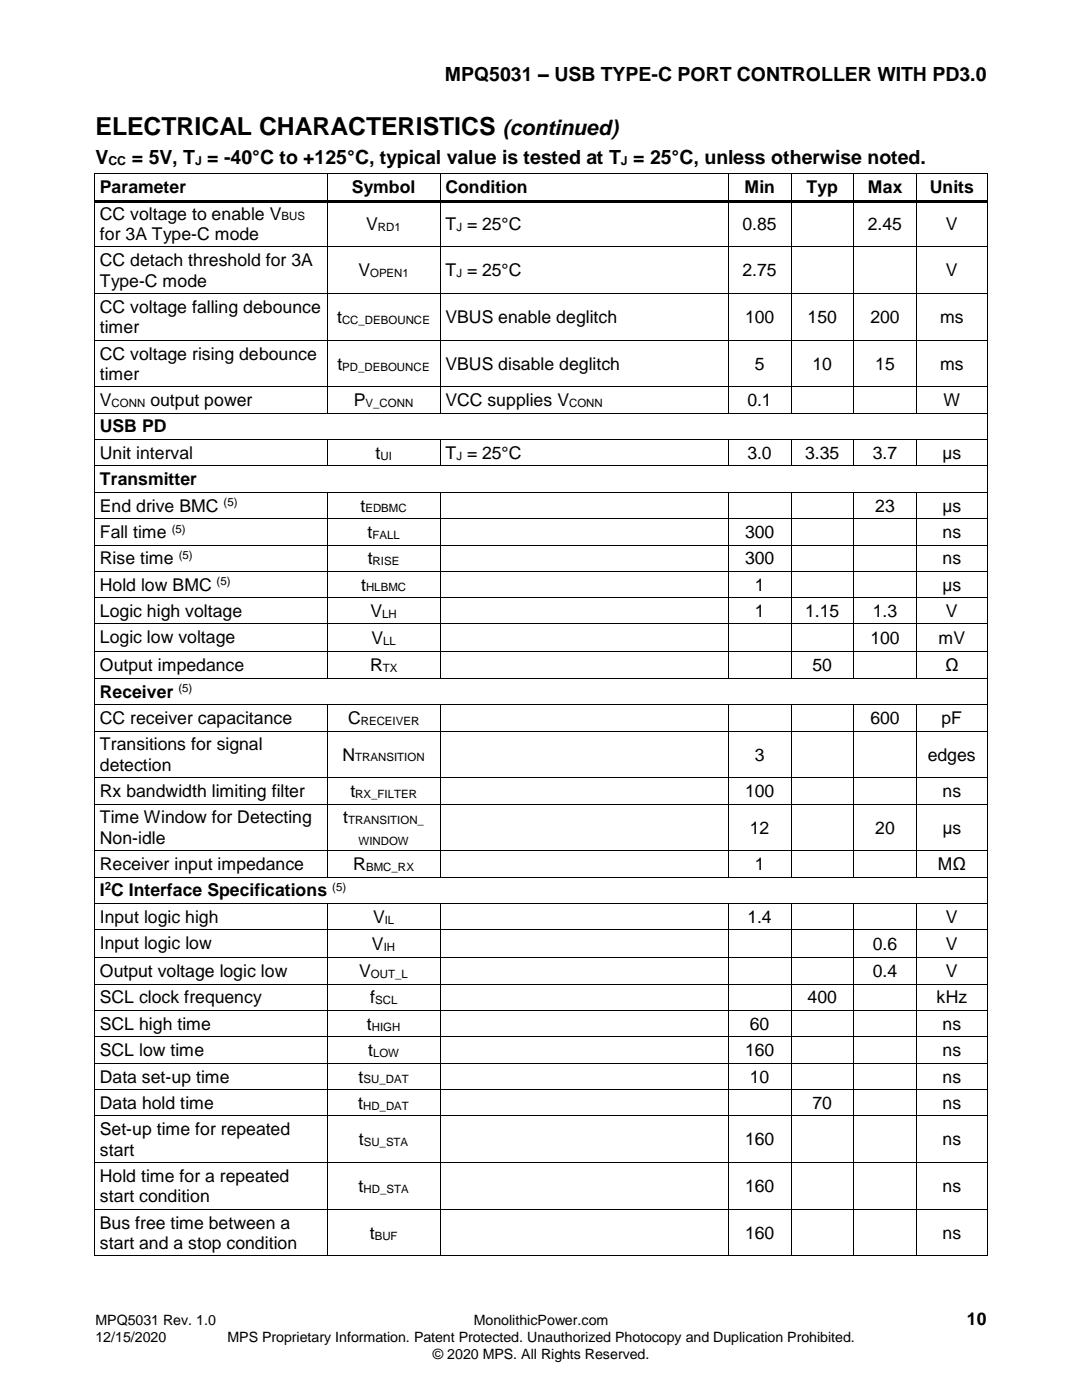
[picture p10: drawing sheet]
<svg xmlns="http://www.w3.org/2000/svg" width="216mm" height="279mm" viewBox="0 0 216 279" stroke-linecap="round" stroke-linejoin="round" font-family="sans-serif">
<defs><g id="words">
<text font-size="5" x="19" y="26.9">ELECTRICAL CHARACTERISTICS</text>
<text font-size="4.2" x="100.3" y="26.9">(continued)</text>
<g font-size="3.9">
<text x="88.7" y="16.3">MPQ5031 – USB TYPE-C PORT CONTROLLER WITH PD3.0</text>
<text x="19" y="32.6">V</text>
<text x="26.3" y="32.6">= 5V, T = -40°C to +125°C, typical value is tested at T = 25°C, unless otherwise noted.</text>
</g>
<g font-size="3.5">
<text x="19.9" y="38.5">Parameter</text>
<text x="70.2" y="38.5">Symbol</text>
<text x="88.9" y="38.5">Condition</text>
<text x="148.6" y="38.5">Min</text>
<text x="160.9" y="38.5">Typ</text>
<text x="173.2" y="38.5">Max</text>
<text x="185.5" y="38.5">Units</text>
<text x="19.9" y="43.8">CC voltage to enable V</text>
<text x="19.9" y="47.9">for 3A Type-C mode</text>
<text x="73.1" y="45.9">V</text>
<text x="88.9" y="45.9">T = 25°C</text>
<text x="148.1" y="45.9">0.85</text>
<text x="173.2" y="45.9">2.45</text>
<text x="188.8" y="45.9">V</text>
<text x="19.9" y="53.1">CC detach threshold for 3A</text>
<text x="19.9" y="57.2">Type-C mode</text>
<text x="71.5" y="55.2">V</text>
<text x="88.9" y="55.2">T = 25°C</text>
<text x="148.1" y="55.2">2.75</text>
<text x="188.8" y="55.2">V</text>
<text x="19.9" y="62.4">CC voltage falling debounce</text>
<text x="67.3" y="64.5">t</text>
<text x="88.9" y="64.5">VBUS enable deglitch</text>
<text x="148.7" y="64.5">100</text>
<text x="161.1" y="64.5">150</text>
<text x="173.7" y="64.5">200</text>
<text x="187.6" y="64.5">ms</text>
<text x="19.9" y="66.5">timer</text>
<text x="19.9" y="71.8">CC voltage rising debounce</text>
<text x="19.9" y="75.8">timer</text>
<text x="67.3" y="73.8">t</text>
<text x="88.9" y="73.8">VBUS disable deglitch</text>
<text x="150.6" y="73.8">5</text>
<text x="162.1" y="73.8">10</text>
<text x="174.7" y="73.8">15</text>
<text x="187.6" y="73.8">ms</text>
<text x="19.9" y="81.1">V</text>
<text x="30" y="81.1">output power</text>
<text x="70.6" y="81.1">P</text>
<text x="88.9" y="81.1">VCC supplies V</text>
<text x="149.1" y="81.1">0.1</text>
<text x="188.2" y="81.1">W</text>
<text x="19.9" y="86.3">USB PD</text>
<text x="19.9" y="91.6">Unit interval</text>
<text x="74.9" y="91.6">t</text>
<text x="88.9" y="91.6">T = 25°C</text>
<text x="149.1" y="91.6">3.0</text>
<text x="160.6" y="91.6">3.35</text>
<text x="174.2" y="91.6">3.7</text>
<text x="188" y="91.6">µs</text>
<text x="19.9" y="96.8">Transmitter</text>
<text x="19.9" y="102.1">End drive BMC</text>
<text x="19.9" y="107.4">Fall time</text>
<text x="71.9" y="102.1">t</text>
<text x="73.3" y="107.4">t</text>
<text x="148.7" y="107.4">300</text>
<text x="174.7" y="102.1">23</text>
<text x="188" y="102.1">µs</text>
<text x="188.1" y="107.4">ns</text>
<text x="19.9" y="112.6">Rise time</text>
<text x="73.4" y="112.6">t</text>
<text x="148.7" y="112.6">300</text>
<text x="188.1" y="112.6">ns</text>
<text x="19.9" y="117.9">Hold low BMC</text>
<text x="72.1" y="117.9">t</text>
<text x="150.6" y="117.9">1</text>
<text x="188" y="117.9">µs</text>
<text x="19.9" y="123.1">Logic high voltage</text>
<text x="73.9" y="123.1">V</text>
<text x="150.6" y="123.1">1</text>
<text x="160.6" y="123.1">1.15</text>
<text x="174.2" y="123.1">1.3</text>
<text x="188.8" y="123.1">V</text>
<text x="19.9" y="128.4">Logic low voltage</text>
<text x="74.1" y="128.5">V</text>
<text x="173.7" y="128.5">100</text>
<text x="187.3" y="128.5">mV</text>
<text x="19.9" y="134">Output impedance</text>
<text x="73.8" y="134">R</text>
<text x="162.1" y="134">50</text>
<text x="188.6" y="134">Ω</text>
<text x="19.9" y="139.2">Receiver</text>
<text x="19.9" y="144.5">CC receiver capacitance</text>
<text x="19.9" y="149.8">Transitions for signal</text>
<text x="69.4" y="144.5">C</text>
<text x="173.7" y="144.5">600</text>
<text x="187.9" y="144.5">pF</text>
<text x="19.9" y="153.8">detection</text>
<text x="68.3" y="151.8">N</text>
<text x="150.6" y="151.8">3</text>
<text x="185.1" y="151.8">edges</text>
<text x="19.9" y="159.1">Rx bandwidth limiting filter</text>
<text x="69.9" y="159.1">t</text>
<text x="148.7" y="159.1">100</text>
<text x="188.1" y="159.1">ns</text>
<text x="19.9" y="164.3">Time Window for Detecting</text>
<text x="68.5" y="164.3">t</text>
<text x="149.6" y="166.4">12</text>
<text x="174.7" y="166.4">20</text>
<text x="188" y="166.4">μs</text>
<text x="19.9" y="168.4">Non-idle</text>
<text x="19.9" y="173.6">Receiver input impedance</text>
<text x="70.5" y="173.6">R</text>
<text x="150.6" y="173.6">1</text>
<text x="187.1" y="173.6">MΩ</text>
<text x="19.9" y="178.8">I C Interface Specifications</text>
<text x="19.9" y="184.2">Input logic high</text>
<text x="74.4" y="184.2">V</text>
<text x="149.1" y="184.2">1.4</text>
<text x="188.8" y="184.2">V</text>
<text x="19.9" y="189.5">Input logic low</text>
<text x="74.2" y="189.6">V</text>
<text x="174.2" y="189.6">0.6</text>
<text x="188.8" y="189.6">V</text>
<text x="19.9" y="195">Output voltage logic low</text>
<text x="71.7" y="195">V</text>
<text x="174.2" y="195">0.4</text>
<text x="188.8" y="195">V</text>
<text x="19.9" y="200.3">SCL clock frequency</text>
<text x="73.8" y="200.3">f</text>
<text x="161.1" y="200.3">400</text>
<text x="186.9" y="200.3">kHz</text>
<text x="19.9" y="205.6">SCL high time</text>
<text x="73.2" y="205.6">t</text>
<text x="149.6" y="205.6">60</text>
<text x="188.1" y="205.6">ns</text>
<text x="19.9" y="210.8">SCL low time</text>
<text x="73.5" y="210.8">t</text>
<text x="148.7" y="210.8">160</text>
<text x="188.1" y="210.8">ns</text>
<text x="19.9" y="216.1">Data set-up time</text>
<text x="19.9" y="221.3">Data hold time</text>
<text x="71.5" y="221.3">t</text>
<text x="71.6" y="216.1">t</text>
<text x="149.6" y="216.1">10</text>
<text x="162.1" y="221.3">70</text>
<text x="188.1" y="216.1">ns</text>
<text x="188.1" y="221.3">ns</text>
<text x="19.9" y="226.6">Set-up time for repeated</text>
<text x="19.9" y="230.6">start</text>
<text x="71.6" y="228.6">t</text>
<text x="148.7" y="228.6">160</text>
<text x="188.1" y="228.6">ns</text>
<text x="19.9" y="235.9">Hold time for a repeated</text>
<text x="19.9" y="239.9">start condition</text>
<text x="71.6" y="237.9">t</text>
<text x="148.7" y="237.9">160</text>
<text x="188.1" y="237.9">ns</text>
<text x="19.9" y="245.2">Bus free time between a</text>
<text x="19.9" y="249.3">start and a stop condition</text>
<text x="73.8" y="247.2">t</text>
<text x="148.7" y="247.2">160</text>
<text x="188.1" y="247.2">ns</text>
<text x="192.9" y="264.5">10</text>
</g>
<g font-size="2.8">
<text x="19" y="264.5">MPQ5031 Rev. 1.0</text>
<text x="19" y="267.9">12/15/2020</text>
<text x="45.4" y="267.9">MPS Proprietary Information. Patent Protected. Unauthorized Photocopy and Duplication Prohibited.</text>
<text x="94.5" y="264.5">MonolithicPower.com</text>
<text x="86.4" y="271.1">© 2020 MPS. All Rights Reserved.</text>
</g>
<g font-size="2.5">
<text x="21.6" y="33">CC</text>
<text x="38.9" y="33">J</text>
<text x="123.9" y="33">J</text>
</g>
<g font-size="2.3">
<text x="56.2" y="44">BUS</text>
<text x="75.4" y="46">RD1</text>
<text x="91.1" y="46">J</text>
<text x="73.8" y="55.3">OPEN1</text>
<text x="91.1" y="55.3">J</text>
<text x="68.2" y="64.7">CC_DEBOUNCE</text>
<text x="68.3" y="74">PD_DEBOUNCE</text>
<text x="22.3" y="81.2">CONN</text>
<text x="73" y="81.2">V_CONN</text>
<text x="113.6" y="81.2">CONN</text>
<text x="75.9" y="91.8">UI</text>
<text x="91.1" y="91.8">J</text>
<text x="44.6" y="101">(5)</text>
<text x="34.3" y="106.3">(5)</text>
<text x="72.9" y="102.3">EDBMC</text>
<text x="74.3" y="107.5">FALL</text>
<text x="35.7" y="111.6">(5)</text>
<text x="74.4" y="112.8">RISE</text>
<text x="43.2" y="116.8">(5)</text>
<text x="73" y="118">HLBMC</text>
<text x="76.3" y="123.3">LH</text>
<text x="76.4" y="128.7">LL</text>
<text x="76.4" y="134.2">TX</text>
<text x="35.6" y="138.2">(5)</text>
<text x="72" y="144.7">RECEIVER</text>
<text x="70.9" y="152">TRANSITION</text>
<text x="70.9" y="159.2">RX_FILTER</text>
<text x="69.5" y="164.5">TRANSITION_</text>
<text x="71.5" y="168.6">WINDOW</text>
<text x="73" y="173.8">BMC_RX</text>
<text x="20.9" y="177.6">2</text>
<text x="66.3" y="177.8">(5)</text>
<text x="76.8" y="184.3">IL</text>
<text x="76.6" y="189.8">IH</text>
<text x="74" y="195.2">OUT_L</text>
<text x="74.9" y="200.4">SCL</text>
<text x="74.2" y="205.7">HIGH</text>
<text x="74.4" y="211">LOW</text>
<text x="72.4" y="221.5">HD_DAT</text>
<text x="72.5" y="216.2">SU_DAT</text>
<text x="72.6" y="228.8">SU_STA</text>
<text x="72.5" y="238.1">HD_STA</text>
<text x="74.8" y="247.4">BUF</text>
</g>
</g></defs>
<g fill="#000">
<path d="M18.8 34.6h.2v.7h-.2z" fill-rule="evenodd"/>
<path d="M18.8 34.6h.2v.2h-.2z" fill-rule="evenodd"/>
<path d="M65.2 34.8h.2v.5h-.2z" fill-rule="evenodd"/>
<path d="M65.2 34.6h.2v.2h-.2z" fill-rule="evenodd"/>
<path d="M87.8 34.8h.1v.5h-.1z" fill-rule="evenodd"/>
<path d="M87.8 34.6h.1v.2h-.1z" fill-rule="evenodd"/>
<path d="M145.3 34.8h.1v.5h-.1z" fill-rule="evenodd"/>
<path d="M145.3 34.6h.1v.2h-.1z" fill-rule="evenodd"/>
<path d="M157.8 34.8h.1v.5h-.1z" fill-rule="evenodd"/>
<path d="M157.8 34.6h.1v.2h-.1z" fill-rule="evenodd"/>
<path d="M170.3 34.8h.2v.5h-.2z" fill-rule="evenodd"/>
<path d="M170.3 34.6h.2v.2h-.2z" fill-rule="evenodd"/>
<path d="M182.8 34.8h.2v.5h-.2z" fill-rule="evenodd"/>
<path d="M182.8 34.6h.2v.2h-.2z" fill-rule="evenodd"/>
<path d="M196.9 34.6h.2v.7h-.2z" fill-rule="evenodd"/>
<path d="M196.9 34.6h.2v.2h-.2z" fill-rule="evenodd"/>
<path d="M18.8 39.9h.2v.7h-.2z" fill-rule="evenodd"/>
<path d="M18.8 49.2h.2v.7h-.2z" fill-rule="evenodd"/>
<path d="M18.8 58.5h.2v.7h-.2z" fill-rule="evenodd"/>
<path d="M19 39.9h46.2v.5h-46.2z" fill-rule="evenodd"/>
<path d="M65.2 40.4h.2v.2h-.2z" fill-rule="evenodd"/>
<path d="M65.2 39.9h.6v.5h-.6z" fill-rule="evenodd"/>
<path d="M65.2 49.2h.2v.7h-.2z" fill-rule="evenodd"/>
<path d="M65.2 58.5h.2v.7h-.2z" fill-rule="evenodd"/>
<path d="M65.8 39.9h22v.5h-22z" fill-rule="evenodd"/>
<path d="M87.8 40.4h.1v.2h-.1z" fill-rule="evenodd"/>
<path d="M87.8 39.9h.5v.5h-.5z" fill-rule="evenodd"/>
<path d="M87.8 49.2h.1v.7h-.1z" fill-rule="evenodd"/>
<path d="M87.8 58.5h.1v.7h-.1z" fill-rule="evenodd"/>
<path d="M88.3 39.9h57v.5h-57z" fill-rule="evenodd"/>
<path d="M145.3 40.4h.1v.2h-.1z" fill-rule="evenodd"/>
<path d="M145.3 39.9h.5v.5h-.5z" fill-rule="evenodd"/>
<path d="M145.3 49.2h.1v.7h-.1z" fill-rule="evenodd"/>
<path d="M145.3 58.5h.1v.7h-.1z" fill-rule="evenodd"/>
<path d="M145.8 39.9h12v.5h-12z" fill-rule="evenodd"/>
<path d="M157.8 40.4h.1v.2h-.1z" fill-rule="evenodd"/>
<path d="M157.8 39.9h.5v.5h-.5z" fill-rule="evenodd"/>
<path d="M157.8 49.2h.1v.7h-.1z" fill-rule="evenodd"/>
<path d="M157.8 58.5h.1v.7h-.1z" fill-rule="evenodd"/>
<path d="M158.3 39.9h12v.5h-12z" fill-rule="evenodd"/>
<path d="M170.3 40.4h.2v.2h-.2z" fill-rule="evenodd"/>
<path d="M170.3 39.9h.5v.5h-.5z" fill-rule="evenodd"/>
<path d="M170.3 49.2h.2v.7h-.2z" fill-rule="evenodd"/>
<path d="M170.3 58.5h.2v.7h-.2z" fill-rule="evenodd"/>
<path d="M170.8 39.9h12v.5h-12z" fill-rule="evenodd"/>
<path d="M182.8 40.4h.2v.2h-.2z" fill-rule="evenodd"/>
<path d="M182.8 39.9h.5v.5h-.5z" fill-rule="evenodd"/>
<path d="M182.8 49.2h.2v.7h-.2z" fill-rule="evenodd"/>
<path d="M182.8 58.5h.2v.7h-.2z" fill-rule="evenodd"/>
<path d="M183.3 39.9h13.6v.5h-13.6z" fill-rule="evenodd"/>
<path d="M196.9 39.9h.2v.7h-.2z" fill-rule="evenodd"/>
<path d="M196.9 49.2h.2v.7h-.2z" fill-rule="evenodd"/>
<path d="M196.9 58.5h.2v.7h-.2z" fill-rule="evenodd"/>
<path d="M18.8 67.8h.2v.7h-.2z" fill-rule="evenodd"/>
<path d="M18.8 77.1h.2v.7h-.2z" fill-rule="evenodd"/>
<path d="M65.2 67.8h.2v.7h-.2z" fill-rule="evenodd"/>
<path d="M65.2 77.1h.2v.7h-.2z" fill-rule="evenodd"/>
<path d="M87.8 67.8h.1v.7h-.1z" fill-rule="evenodd"/>
<path d="M87.8 77.1h.1v.7h-.1z" fill-rule="evenodd"/>
<path d="M145.3 67.8h.1v.7h-.1z" fill-rule="evenodd"/>
<path d="M145.3 77.1h.1v.7h-.1z" fill-rule="evenodd"/>
<path d="M157.8 67.8h.1v.7h-.1z" fill-rule="evenodd"/>
<path d="M157.8 77.1h.1v.7h-.1z" fill-rule="evenodd"/>
<path d="M170.3 67.8h.2v.7h-.2z" fill-rule="evenodd"/>
<path d="M170.3 77.1h.2v.7h-.2z" fill-rule="evenodd"/>
<path d="M182.8 67.8h.2v.7h-.2z" fill-rule="evenodd"/>
<path d="M182.8 77.1h.2v.7h-.2z" fill-rule="evenodd"/>
<path d="M196.9 67.8h.2v.7h-.2z" fill-rule="evenodd"/>
<path d="M196.9 77.1h.2v.7h-.2z" fill-rule="evenodd"/>
<path d="M18.8 82.4h.2v.7h-.2z" fill-rule="evenodd"/>
<path d="M18.8 87.6h.2v.7h-.2z" fill-rule="evenodd"/>
<path d="M18.8 92.9h.2v.7h-.2z" fill-rule="evenodd"/>
<path d="M18.8 98.1h.2v.7h-.2z" fill-rule="evenodd"/>
<path d="M65.2 82.4h.2v.2h-.2z" fill-rule="evenodd"/>
<path d="M65.2 87.8h.2v.5h-.2z" fill-rule="evenodd"/>
<path d="M65.2 87.6h.2v.2h-.2z" fill-rule="evenodd"/>
<path d="M65.2 92.9h.2v.2h-.2z" fill-rule="evenodd"/>
<path d="M65.2 98.3h.2v.5h-.2z" fill-rule="evenodd"/>
<path d="M65.2 98.1h.2v.2h-.2z" fill-rule="evenodd"/>
<path d="M87.8 82.4h.1v.2h-.1z" fill-rule="evenodd"/>
<path d="M87.8 87.8h.1v.5h-.1z" fill-rule="evenodd"/>
<path d="M87.8 87.6h.1v.2h-.1z" fill-rule="evenodd"/>
<path d="M87.8 92.9h.1v.2h-.1z" fill-rule="evenodd"/>
<path d="M87.8 98.3h.1v.5h-.1z" fill-rule="evenodd"/>
<path d="M87.8 98.1h.1v.2h-.1z" fill-rule="evenodd"/>
<path d="M145.3 82.4h.1v.2h-.1z" fill-rule="evenodd"/>
<path d="M145.3 87.8h.1v.5h-.1z" fill-rule="evenodd"/>
<path d="M145.3 87.6h.1v.2h-.1z" fill-rule="evenodd"/>
<path d="M145.3 92.9h.1v.2h-.1z" fill-rule="evenodd"/>
<path d="M145.3 98.3h.1v.5h-.1z" fill-rule="evenodd"/>
<path d="M145.3 98.1h.1v.2h-.1z" fill-rule="evenodd"/>
<path d="M157.8 82.4h.1v.2h-.1z" fill-rule="evenodd"/>
<path d="M157.8 87.8h.1v.5h-.1z" fill-rule="evenodd"/>
<path d="M157.8 87.6h.1v.2h-.1z" fill-rule="evenodd"/>
<path d="M157.8 92.9h.1v.2h-.1z" fill-rule="evenodd"/>
<path d="M157.8 98.3h.1v.5h-.1z" fill-rule="evenodd"/>
<path d="M157.8 98.1h.1v.2h-.1z" fill-rule="evenodd"/>
<path d="M170.3 82.4h.2v.2h-.2z" fill-rule="evenodd"/>
<path d="M170.3 87.8h.2v.5h-.2z" fill-rule="evenodd"/>
<path d="M170.3 87.6h.2v.2h-.2z" fill-rule="evenodd"/>
<path d="M170.3 92.9h.2v.2h-.2z" fill-rule="evenodd"/>
<path d="M170.3 98.3h.2v.5h-.2z" fill-rule="evenodd"/>
<path d="M170.3 98.1h.2v.2h-.2z" fill-rule="evenodd"/>
<path d="M182.8 82.4h.2v.2h-.2z" fill-rule="evenodd"/>
<path d="M182.8 87.8h.2v.5h-.2z" fill-rule="evenodd"/>
<path d="M182.8 87.6h.2v.2h-.2z" fill-rule="evenodd"/>
<path d="M182.8 92.9h.2v.2h-.2z" fill-rule="evenodd"/>
<path d="M182.8 98.3h.2v.5h-.2z" fill-rule="evenodd"/>
<path d="M182.8 98.1h.2v.2h-.2z" fill-rule="evenodd"/>
<path d="M196.9 82.4h.2v.7h-.2z" fill-rule="evenodd"/>
<path d="M196.9 87.6h.2v.7h-.2z" fill-rule="evenodd"/>
<path d="M196.9 92.9h.2v.7h-.2z" fill-rule="evenodd"/>
<path d="M196.9 98.1h.2v.7h-.2z" fill-rule="evenodd"/>
<path d="M18.8 103.4h.2v.7h-.2z" fill-rule="evenodd"/>
<path d="M18.8 108.7h.2v.7h-.2z" fill-rule="evenodd"/>
<path d="M18.8 113.9h.2v.7h-.2z" fill-rule="evenodd"/>
<path d="M18.8 119.2h.2v.7h-.2z" fill-rule="evenodd"/>
<path d="M65.2 103.4h.2v.7h-.2z" fill-rule="evenodd"/>
<path d="M65.2 108.7h.2v.7h-.2z" fill-rule="evenodd"/>
<path d="M65.2 113.9h.2v.7h-.2z" fill-rule="evenodd"/>
<path d="M65.2 119.2h.2v.7h-.2z" fill-rule="evenodd"/>
<path d="M87.8 103.4h.1v.7h-.1z" fill-rule="evenodd"/>
<path d="M87.8 108.7h.1v.7h-.1z" fill-rule="evenodd"/>
<path d="M87.8 113.9h.1v.7h-.1z" fill-rule="evenodd"/>
<path d="M87.8 119.2h.1v.7h-.1z" fill-rule="evenodd"/>
<path d="M145.3 103.4h.1v.7h-.1z" fill-rule="evenodd"/>
<path d="M145.3 108.7h.1v.7h-.1z" fill-rule="evenodd"/>
<path d="M145.3 113.9h.1v.7h-.1z" fill-rule="evenodd"/>
<path d="M145.3 119.2h.1v.7h-.1z" fill-rule="evenodd"/>
<path d="M157.8 103.4h.1v.7h-.1z" fill-rule="evenodd"/>
<path d="M157.8 108.7h.1v.7h-.1z" fill-rule="evenodd"/>
<path d="M157.8 113.9h.1v.7h-.1z" fill-rule="evenodd"/>
<path d="M157.8 119.2h.1v.7h-.1z" fill-rule="evenodd"/>
<path d="M170.3 103.4h.2v.7h-.2z" fill-rule="evenodd"/>
<path d="M170.3 108.7h.2v.7h-.2z" fill-rule="evenodd"/>
<path d="M170.3 113.9h.2v.7h-.2z" fill-rule="evenodd"/>
<path d="M170.3 119.2h.2v.7h-.2z" fill-rule="evenodd"/>
<path d="M182.8 103.4h.2v.7h-.2z" fill-rule="evenodd"/>
<path d="M182.8 108.7h.2v.7h-.2z" fill-rule="evenodd"/>
<path d="M182.8 113.9h.2v.7h-.2z" fill-rule="evenodd"/>
<path d="M182.8 119.2h.2v.7h-.2z" fill-rule="evenodd"/>
<path d="M196.9 103.4h.2v.7h-.2z" fill-rule="evenodd"/>
<path d="M196.9 108.7h.2v.7h-.2z" fill-rule="evenodd"/>
<path d="M196.9 113.9h.2v.7h-.2z" fill-rule="evenodd"/>
<path d="M196.9 119.2h.2v.7h-.2z" fill-rule="evenodd"/>
<path d="M18.8 124.4h.2v.7h-.2z" fill-rule="evenodd"/>
<path d="M18.8 130h.2v.7h-.2z" fill-rule="evenodd"/>
<path d="M18.8 135.3h.2v.7h-.2z" fill-rule="evenodd"/>
<path d="M65.2 124.4h.2v.7h-.2z" fill-rule="evenodd"/>
<path d="M65.2 130h.2v.7h-.2z" fill-rule="evenodd"/>
<path d="M65.2 135.3h.2v.2h-.2z" fill-rule="evenodd"/>
<path d="M87.8 124.4h.1v.7h-.1z" fill-rule="evenodd"/>
<path d="M87.8 130h.1v.7h-.1z" fill-rule="evenodd"/>
<path d="M87.8 135.3h.1v.2h-.1z" fill-rule="evenodd"/>
<path d="M145.3 124.4h.1v.7h-.1z" fill-rule="evenodd"/>
<path d="M145.3 130h.1v.7h-.1z" fill-rule="evenodd"/>
<path d="M145.3 135.3h.1v.2h-.1z" fill-rule="evenodd"/>
<path d="M157.8 124.4h.1v.7h-.1z" fill-rule="evenodd"/>
<path d="M157.8 130h.1v.7h-.1z" fill-rule="evenodd"/>
<path d="M157.8 135.3h.1v.2h-.1z" fill-rule="evenodd"/>
<path d="M170.3 124.4h.2v.7h-.2z" fill-rule="evenodd"/>
<path d="M170.3 130h.2v.7h-.2z" fill-rule="evenodd"/>
<path d="M170.3 135.3h.2v.2h-.2z" fill-rule="evenodd"/>
<path d="M182.8 124.4h.2v.7h-.2z" fill-rule="evenodd"/>
<path d="M182.8 130h.2v.7h-.2z" fill-rule="evenodd"/>
<path d="M182.8 135.3h.2v.2h-.2z" fill-rule="evenodd"/>
<path d="M196.9 124.4h.2v.7h-.2z" fill-rule="evenodd"/>
<path d="M196.9 130h.2v.7h-.2z" fill-rule="evenodd"/>
<path d="M196.9 135.3h.2v.7h-.2z" fill-rule="evenodd"/>
<path d="M18.8 140.6h.2v.6h-.2z" fill-rule="evenodd"/>
<path d="M18.8 145.8h.2v.7h-.2z" fill-rule="evenodd"/>
<path d="M18.8 155.1h.2v.7h-.2z" fill-rule="evenodd"/>
<path d="M65.2 140.7h.2v.5h-.2z" fill-rule="evenodd"/>
<path d="M65.2 140.6h.2v.1h-.2z" fill-rule="evenodd"/>
<path d="M65.2 145.8h.2v.7h-.2z" fill-rule="evenodd"/>
<path d="M65.2 155.1h.2v.7h-.2z" fill-rule="evenodd"/>
<path d="M87.8 140.7h.1v.5h-.1z" fill-rule="evenodd"/>
<path d="M87.8 140.6h.1v.1h-.1z" fill-rule="evenodd"/>
<path d="M87.8 145.8h.1v.7h-.1z" fill-rule="evenodd"/>
<path d="M87.8 155.1h.1v.7h-.1z" fill-rule="evenodd"/>
<path d="M145.3 140.7h.1v.5h-.1z" fill-rule="evenodd"/>
<path d="M145.3 140.6h.1v.1h-.1z" fill-rule="evenodd"/>
<path d="M145.3 145.8h.1v.7h-.1z" fill-rule="evenodd"/>
<path d="M145.3 155.1h.1v.7h-.1z" fill-rule="evenodd"/>
<path d="M157.8 140.7h.1v.5h-.1z" fill-rule="evenodd"/>
<path d="M157.8 140.6h.1v.1h-.1z" fill-rule="evenodd"/>
<path d="M157.8 145.8h.1v.7h-.1z" fill-rule="evenodd"/>
<path d="M157.8 155.1h.1v.7h-.1z" fill-rule="evenodd"/>
<path d="M170.3 140.7h.2v.5h-.2z" fill-rule="evenodd"/>
<path d="M170.3 140.6h.2v.1h-.2z" fill-rule="evenodd"/>
<path d="M170.3 145.8h.2v.7h-.2z" fill-rule="evenodd"/>
<path d="M170.3 155.1h.2v.7h-.2z" fill-rule="evenodd"/>
<path d="M182.8 140.7h.2v.5h-.2z" fill-rule="evenodd"/>
<path d="M182.8 140.6h.2v.1h-.2z" fill-rule="evenodd"/>
<path d="M182.8 145.8h.2v.7h-.2z" fill-rule="evenodd"/>
<path d="M182.8 155.1h.2v.7h-.2z" fill-rule="evenodd"/>
<path d="M196.9 140.6h.2v.6h-.2z" fill-rule="evenodd"/>
<path d="M196.9 145.8h.2v.7h-.2z" fill-rule="evenodd"/>
<path d="M196.9 155.1h.2v.7h-.2z" fill-rule="evenodd"/>
<path d="M18.8 160.4h.2v.7h-.2z" fill-rule="evenodd"/>
<path d="M18.8 169.7h.2v.7h-.2z" fill-rule="evenodd"/>
<path d="M18.8 174.9h.2v.7h-.2z" fill-rule="evenodd"/>
<path d="M65.2 160.4h.2v.7h-.2z" fill-rule="evenodd"/>
<path d="M65.2 169.7h.2v.7h-.2z" fill-rule="evenodd"/>
<path d="M65.2 174.9h.2v.2h-.2z" fill-rule="evenodd"/>
<path d="M87.8 160.4h.1v.7h-.1z" fill-rule="evenodd"/>
<path d="M87.8 169.7h.1v.7h-.1z" fill-rule="evenodd"/>
<path d="M87.8 174.9h.1v.2h-.1z" fill-rule="evenodd"/>
<path d="M145.3 160.4h.1v.7h-.1z" fill-rule="evenodd"/>
<path d="M145.3 169.7h.1v.7h-.1z" fill-rule="evenodd"/>
<path d="M145.3 174.9h.1v.2h-.1z" fill-rule="evenodd"/>
<path d="M157.8 160.4h.1v.7h-.1z" fill-rule="evenodd"/>
<path d="M157.8 169.7h.1v.7h-.1z" fill-rule="evenodd"/>
<path d="M157.8 174.9h.1v.2h-.1z" fill-rule="evenodd"/>
<path d="M170.3 160.4h.2v.7h-.2z" fill-rule="evenodd"/>
<path d="M170.3 169.7h.2v.7h-.2z" fill-rule="evenodd"/>
<path d="M170.3 174.9h.2v.2h-.2z" fill-rule="evenodd"/>
<path d="M182.8 160.4h.2v.7h-.2z" fill-rule="evenodd"/>
<path d="M182.8 169.7h.2v.7h-.2z" fill-rule="evenodd"/>
<path d="M182.8 174.9h.2v.2h-.2z" fill-rule="evenodd"/>
<path d="M196.9 160.4h.2v.7h-.2z" fill-rule="evenodd"/>
<path d="M196.9 169.7h.2v.7h-.2z" fill-rule="evenodd"/>
<path d="M196.9 174.9h.2v.7h-.2z" fill-rule="evenodd"/>
<path d="M18.8 180.2h.2v.7h-.2z" fill-rule="evenodd"/>
<path d="M18.8 185.5h.2v.7h-.2z" fill-rule="evenodd"/>
<path d="M18.8 191.1h.2v.7h-.2z" fill-rule="evenodd"/>
<path d="M18.8 196.3h.2v.7h-.2z" fill-rule="evenodd"/>
<path d="M65.2 180.4h.2v.5h-.2z" fill-rule="evenodd"/>
<path d="M65.2 180.2h.2v.2h-.2z" fill-rule="evenodd"/>
<path d="M65.2 185.5h.2v.7h-.2z" fill-rule="evenodd"/>
<path d="M65.2 191.1h.2v.7h-.2z" fill-rule="evenodd"/>
<path d="M65.2 196.3h.2v.7h-.2z" fill-rule="evenodd"/>
<path d="M87.8 180.4h.1v.5h-.1z" fill-rule="evenodd"/>
<path d="M87.8 180.2h.1v.2h-.1z" fill-rule="evenodd"/>
<path d="M87.8 185.5h.1v.7h-.1z" fill-rule="evenodd"/>
<path d="M87.8 191.1h.1v.7h-.1z" fill-rule="evenodd"/>
<path d="M87.8 196.3h.1v.7h-.1z" fill-rule="evenodd"/>
<path d="M145.3 180.4h.1v.5h-.1z" fill-rule="evenodd"/>
<path d="M145.3 180.2h.1v.2h-.1z" fill-rule="evenodd"/>
<path d="M145.3 185.5h.1v.7h-.1z" fill-rule="evenodd"/>
<path d="M145.3 191.1h.1v.7h-.1z" fill-rule="evenodd"/>
<path d="M145.3 196.3h.1v.7h-.1z" fill-rule="evenodd"/>
<path d="M157.8 180.4h.1v.5h-.1z" fill-rule="evenodd"/>
<path d="M157.8 180.2h.1v.2h-.1z" fill-rule="evenodd"/>
<path d="M157.8 185.5h.1v.7h-.1z" fill-rule="evenodd"/>
<path d="M157.8 191.1h.1v.7h-.1z" fill-rule="evenodd"/>
<path d="M157.8 196.3h.1v.7h-.1z" fill-rule="evenodd"/>
<path d="M170.3 180.4h.2v.5h-.2z" fill-rule="evenodd"/>
<path d="M170.3 180.2h.2v.2h-.2z" fill-rule="evenodd"/>
<path d="M170.3 185.5h.2v.7h-.2z" fill-rule="evenodd"/>
<path d="M170.3 191.1h.2v.7h-.2z" fill-rule="evenodd"/>
<path d="M170.3 196.3h.2v.7h-.2z" fill-rule="evenodd"/>
<path d="M182.8 180.4h.2v.5h-.2z" fill-rule="evenodd"/>
<path d="M182.8 180.2h.2v.2h-.2z" fill-rule="evenodd"/>
<path d="M182.8 185.5h.2v.7h-.2z" fill-rule="evenodd"/>
<path d="M182.8 191.1h.2v.7h-.2z" fill-rule="evenodd"/>
<path d="M182.8 196.3h.2v.7h-.2z" fill-rule="evenodd"/>
<path d="M196.9 180.2h.2v.7h-.2z" fill-rule="evenodd"/>
<path d="M196.9 185.5h.2v.7h-.2z" fill-rule="evenodd"/>
<path d="M196.9 191.1h.2v.7h-.2z" fill-rule="evenodd"/>
<path d="M196.9 196.3h.2v.7h-.2z" fill-rule="evenodd"/>
<path d="M18.8 201.6h.2v.7h-.2z" fill-rule="evenodd"/>
<path d="M18.8 206.9h.2v.6h-.2z" fill-rule="evenodd"/>
<path d="M18.8 212.1h.2v.7h-.2z" fill-rule="evenodd"/>
<path d="M18.8 217.4h.2v.7h-.2z" fill-rule="evenodd"/>
<path d="M65.2 201.6h.2v.7h-.2z" fill-rule="evenodd"/>
<path d="M65.2 206.9h.2v.6h-.2z" fill-rule="evenodd"/>
<path d="M65.2 212.1h.2v.7h-.2z" fill-rule="evenodd"/>
<path d="M65.2 217.4h.2v.7h-.2z" fill-rule="evenodd"/>
<path d="M87.8 201.6h.1v.7h-.1z" fill-rule="evenodd"/>
<path d="M87.8 206.9h.1v.6h-.1z" fill-rule="evenodd"/>
<path d="M87.8 212.1h.1v.7h-.1z" fill-rule="evenodd"/>
<path d="M87.8 217.4h.1v.7h-.1z" fill-rule="evenodd"/>
<path d="M145.3 201.6h.1v.7h-.1z" fill-rule="evenodd"/>
<path d="M145.3 206.9h.1v.6h-.1z" fill-rule="evenodd"/>
<path d="M145.3 212.1h.1v.7h-.1z" fill-rule="evenodd"/>
<path d="M145.3 217.4h.1v.7h-.1z" fill-rule="evenodd"/>
<path d="M157.8 201.6h.1v.7h-.1z" fill-rule="evenodd"/>
<path d="M157.8 206.9h.1v.6h-.1z" fill-rule="evenodd"/>
<path d="M157.8 212.1h.1v.7h-.1z" fill-rule="evenodd"/>
<path d="M157.8 217.4h.1v.7h-.1z" fill-rule="evenodd"/>
<path d="M170.3 201.6h.2v.7h-.2z" fill-rule="evenodd"/>
<path d="M170.3 206.9h.2v.6h-.2z" fill-rule="evenodd"/>
<path d="M170.3 212.1h.2v.7h-.2z" fill-rule="evenodd"/>
<path d="M170.3 217.4h.2v.7h-.2z" fill-rule="evenodd"/>
<path d="M182.8 201.6h.2v.7h-.2z" fill-rule="evenodd"/>
<path d="M182.8 206.9h.2v.6h-.2z" fill-rule="evenodd"/>
<path d="M182.8 212.1h.2v.7h-.2z" fill-rule="evenodd"/>
<path d="M182.8 217.4h.2v.7h-.2z" fill-rule="evenodd"/>
<path d="M196.9 201.6h.2v.7h-.2z" fill-rule="evenodd"/>
<path d="M196.9 206.9h.2v.6h-.2z" fill-rule="evenodd"/>
<path d="M196.9 212.1h.2v.7h-.2z" fill-rule="evenodd"/>
<path d="M196.9 217.4h.2v.7h-.2z" fill-rule="evenodd"/>
<path d="M18.8 222.6h.2v.7h-.2z" fill-rule="evenodd"/>
<path d="M18.8 231.9h.2v.7h-.2z" fill-rule="evenodd"/>
<path d="M65.2 222.6h.2v.7h-.2z" fill-rule="evenodd"/>
<path d="M65.2 231.9h.2v.7h-.2z" fill-rule="evenodd"/>
<path d="M87.8 222.6h.1v.7h-.1z" fill-rule="evenodd"/>
<path d="M87.8 231.9h.1v.7h-.1z" fill-rule="evenodd"/>
<path d="M145.3 222.6h.1v.7h-.1z" fill-rule="evenodd"/>
<path d="M145.3 231.9h.1v.7h-.1z" fill-rule="evenodd"/>
<path d="M157.8 222.6h.1v.7h-.1z" fill-rule="evenodd"/>
<path d="M157.8 231.9h.1v.7h-.1z" fill-rule="evenodd"/>
<path d="M170.3 222.6h.2v.7h-.2z" fill-rule="evenodd"/>
<path d="M170.3 231.9h.2v.7h-.2z" fill-rule="evenodd"/>
<path d="M182.8 222.6h.2v.7h-.2z" fill-rule="evenodd"/>
<path d="M182.8 231.9h.2v.7h-.2z" fill-rule="evenodd"/>
<path d="M196.9 222.6h.2v.7h-.2z" fill-rule="evenodd"/>
<path d="M196.9 231.9h.2v.7h-.2z" fill-rule="evenodd"/>
<path d="M18.8 241.3h.2v.6h-.2z" fill-rule="evenodd"/>
<path d="M18.8 250.6h.2v.1h-.2z" fill-rule="evenodd"/>
<path d="M18.8 250.6h.2v.1h-.2z" fill-rule="evenodd"/>
<path d="M65.2 241.3h.2v.6h-.2z" fill-rule="evenodd"/>
<path d="M65.2 250.6h.2v.1h-.2z" fill-rule="evenodd"/>
<path d="M87.8 241.3h.1v.6h-.1z" fill-rule="evenodd"/>
<path d="M87.8 250.6h.1v.1h-.1z" fill-rule="evenodd"/>
<path d="M145.3 241.3h.1v.6h-.1z" fill-rule="evenodd"/>
<path d="M145.3 250.6h.1v.1h-.1z" fill-rule="evenodd"/>
<path d="M157.8 241.3h.1v.6h-.1z" fill-rule="evenodd"/>
<path d="M157.8 250.6h.1v.1h-.1z" fill-rule="evenodd"/>
<path d="M170.3 241.3h.2v.6h-.2z" fill-rule="evenodd"/>
<path d="M170.3 250.6h.2v.1h-.2z" fill-rule="evenodd"/>
<path d="M182.8 241.3h.2v.6h-.2z" fill-rule="evenodd"/>
<path d="M182.8 250.6h.2v.1h-.2z" fill-rule="evenodd"/>
<path d="M196.9 241.3h.2v.6h-.2z" fill-rule="evenodd"/>
<path d="M196.9 250.6h.2v.1h-.2z" fill-rule="evenodd"/>
<path d="M196.9 250.6h.2v.1h-.2z" fill-rule="evenodd"/>
</g>
<g fill="none" stroke="#000" stroke-width=".2">
<path d="M18.9 35.3v4.6M19 34.7h46.2M65.3 35.3v4.6M65.4 34.7h22.4M87.9 35.3v4.6M87.9 34.7h57.4M145.4 35.3v4.6M145.4 34.7h12.4M157.8 35.3v4.6M157.9 34.7h12.4M170.4 35.3v4.6M170.5 34.7h12.3"/>
<path d="M182.9 35.3v4.6M183 34.7h13.9M197 35.3v4.6M18.9 40.6v8.6M18.9 49.9v8.6M18.9 59.2v8.6M19 49.3h46.2M19 58.6h46.2M65.3 40.6v8.6M65.3 49.9v8.6M65.3 59.2v8.6M65.4 49.3h22.4"/>
<path d="M65.4 58.6h22.4M87.9 40.6v8.6M87.9 49.9v8.6M87.9 59.2v8.6M87.9 49.3h57.4M87.9 58.6h57.4M145.4 40.6v8.6M145.4 49.9v8.6M145.4 59.2v8.6M145.4 49.3h12.4M145.4 58.6h12.4M157.8 40.6v8.6"/>
<path d="M157.8 49.9v8.6M157.8 59.2v8.6M157.9 49.3h12.4M157.9 58.6h12.4M170.4 40.6v8.6M170.4 49.9v8.6M170.4 59.2v8.6M170.5 49.3h12.3M170.5 58.6h12.3M182.9 40.6v8.6M182.9 49.9v8.6M182.9 59.2v8.6"/>
<path d="M183 49.3h13.9M183 58.6h13.9M197 40.6v8.6M197 49.9v8.6M197 59.2v8.6M18.9 68.5v8.6M18.9 77.8v4.6M19 67.9h46.2M19 77.2h46.2M65.3 68.5v8.6M65.3 77.8v4.6M65.4 67.9h22.4"/>
<path d="M65.4 77.2h22.4M87.9 68.5v8.6M87.9 77.8v4.6M87.9 67.9h57.4M87.9 77.2h57.4M145.4 68.5v8.6M145.4 77.8v4.6M145.4 67.9h12.4M145.4 77.2h12.4M157.8 68.5v8.6M157.8 77.8v4.6M157.9 67.9h12.4"/>
<path d="M157.9 77.2h12.4M170.4 68.5v8.6M170.4 77.8v4.6M170.5 67.9h12.3M170.5 77.2h12.3M182.9 68.5v8.6M182.9 77.8v4.6M183 67.9h13.9M183 77.2h13.9M197 68.5v8.6M197 77.8v4.6M18.9 83.1v4.5"/>
<path d="M18.9 88.3v4.6M18.9 93.6v4.5M18.9 98.8v4.6M19 82.5h46.2M19 87.7h46.2M19 93h46.2M19 98.2h46.2M65.3 88.3v4.6M65.3 98.8v4.6M65.4 82.5h22.4M65.4 87.7h22.4M65.4 93h22.4"/>
<path d="M65.4 98.2h22.4M87.9 88.3v4.6M87.9 98.8v4.6M87.9 82.5h57.4M87.9 87.7h57.4M87.9 93h57.4M87.9 98.2h57.4M145.4 88.3v4.6M145.4 98.8v4.6M145.4 82.5h12.4M145.4 87.7h12.4M145.4 93h12.4"/>
<path d="M145.4 98.2h12.4M157.8 88.3v4.6M157.8 98.8v4.6M157.9 82.5h12.4M157.9 87.7h12.4M157.9 93h12.4M157.9 98.2h12.4M170.4 88.3v4.6M170.4 98.8v4.6M170.5 82.5h12.3M170.5 87.7h12.3M170.5 93h12.3"/>
<path d="M170.5 98.2h12.3M182.9 88.3v4.6M182.9 98.8v4.6M183 82.5h13.9M183 87.7h13.9M183 93h13.9M183 98.2h13.9M197 83.1v4.5M197 88.3v4.6M197 93.6v4.5M197 98.8v4.6M18.9 104.1v4.6"/>
<path d="M18.9 109.4v4.5M18.9 114.6v4.6M18.9 119.9v4.5M19 103.5h46.2M19 108.8h46.2M19 114h46.2M19 119.3h46.2M65.3 104.1v4.6M65.3 109.4v4.5M65.3 114.6v4.6M65.3 119.9v4.5M65.4 103.5h22.4"/>
<path d="M65.4 108.8h22.4M65.4 114h22.4M65.4 119.3h22.4M87.9 104.1v4.6M87.9 109.4v4.5M87.9 114.6v4.6M87.9 119.9v4.5M87.9 103.5h57.4M87.9 108.8h57.4M87.9 114h57.4M87.9 119.3h57.4M145.4 104.1v4.6"/>
<path d="M145.4 109.4v4.5M145.4 114.6v4.6M145.4 119.9v4.5M145.4 103.5h12.4M145.4 108.8h12.4M145.4 114h12.4M145.4 119.3h12.4M157.8 104.1v4.6M157.8 109.4v4.5M157.8 114.6v4.6M157.8 119.9v4.5M157.9 103.5h12.4"/>
<path d="M157.9 108.8h12.4M157.9 114h12.4M157.9 119.3h12.4M170.4 104.1v4.6M170.4 109.4v4.5M170.4 114.6v4.6M170.4 119.9v4.5M170.5 103.5h12.3M170.5 108.8h12.3M170.5 114h12.3M170.5 119.3h12.3M182.9 104.1v4.6"/>
<path d="M182.9 109.4v4.5M182.9 114.6v4.6M182.9 119.9v4.5M183 103.5h13.9M183 108.8h13.9M183 114h13.9M183 119.3h13.9M197 104.1v4.6M197 109.4v4.5M197 114.6v4.6M197 119.9v4.5M18.9 125.1v4.9"/>
<path d="M18.9 130.7v4.6M18.9 136v4.6M19 124.5h46.2M19 130.1h46.2M19 135.4h46.2M65.3 125.1v4.9M65.3 130.7v4.6M65.4 124.5h22.4M65.4 130.1h22.4M65.4 135.4h22.4M87.9 125.1v4.9M87.9 130.7v4.6"/>
<path d="M87.9 124.5h57.4M87.9 130.1h57.4M87.9 135.4h57.4M145.4 125.1v4.9M145.4 130.7v4.6M145.4 124.5h12.4M145.4 130.1h12.4M145.4 135.4h12.4M157.8 125.1v4.9M157.8 130.7v4.6M157.9 124.5h12.4M157.9 130.1h12.4"/>
<path d="M157.9 135.4h12.4M170.4 125.1v4.9M170.4 130.7v4.6M170.5 124.5h12.3M170.5 130.1h12.3M170.5 135.4h12.3M182.9 125.1v4.9M182.9 130.7v4.6M183 124.5h13.9M183 130.1h13.9M183 135.4h13.9M197 125.1v4.9"/>
<path d="M197 130.7v4.6M197 136v4.6M18.9 141.2v4.6M18.9 146.5v8.6M18.9 155.8v4.6M19 140.6h46.2M19 145.9h46.2M19 155.2h46.2M65.3 141.2v4.6M65.3 146.5v8.6M65.3 155.8v4.6M65.4 140.6h22.4"/>
<path d="M65.4 145.9h22.4M65.4 155.2h22.4M87.9 141.2v4.6M87.9 146.5v8.6M87.9 155.8v4.6M87.9 140.6h57.4M87.9 145.9h57.4M87.9 155.2h57.4M145.4 141.2v4.6M145.4 146.5v8.6M145.4 155.8v4.6M145.4 140.6h12.4"/>
<path d="M145.4 145.9h12.4M145.4 155.2h12.4M157.8 141.2v4.6M157.8 146.5v8.6M157.8 155.8v4.6M157.9 140.6h12.4M157.9 145.9h12.4M157.9 155.2h12.4M170.4 141.2v4.6M170.4 146.5v8.6M170.4 155.8v4.6M170.5 140.6h12.3"/>
<path d="M170.5 145.9h12.3M170.5 155.2h12.3M182.9 141.2v4.6M182.9 146.5v8.6M182.9 155.8v4.6M183 140.6h13.9M183 145.9h13.9M183 155.2h13.9M197 141.2v4.6M197 146.5v8.6M197 155.8v4.6M18.9 161.1v8.6"/>
<path d="M18.9 170.4v4.5M18.9 175.6v4.6M19 160.5h46.2M19 169.8h46.2M19 175h46.2M65.3 161.1v8.6M65.3 170.4v4.5M65.4 160.5h22.4M65.4 169.8h22.4M65.4 175h22.4M87.9 161.1v8.6M87.9 170.4v4.5"/>
<path d="M87.9 160.5h57.4M87.9 169.8h57.4M87.9 175h57.4M145.4 161.1v8.6M145.4 170.4v4.5M145.4 160.5h12.4M145.4 169.8h12.4M145.4 175h12.4M157.8 161.1v8.6M157.8 170.4v4.5M157.9 160.5h12.4M157.9 169.8h12.4"/>
<path d="M157.9 175h12.4M170.4 161.1v8.6M170.4 170.4v4.5M170.5 160.5h12.3M170.5 169.8h12.3M170.5 175h12.3M182.9 161.1v8.6M182.9 170.4v4.5M183 160.5h13.9M183 169.8h13.9M183 175h13.9M197 161.1v8.6"/>
<path d="M197 170.4v4.5M197 175.6v4.6M18.9 180.9v4.6M18.9 186.2v4.9M18.9 191.8v4.5M18.9 197v4.6M19 180.3h46.2M19 185.6h46.2M19 191.2h46.2M19 196.4h46.2M65.3 180.9v4.6M65.3 186.2v4.9"/>
<path d="M65.3 191.8v4.5M65.3 197v4.6M65.4 180.3h22.4M65.4 185.6h22.4M65.4 191.2h22.4M65.4 196.4h22.4M87.9 180.9v4.6M87.9 186.2v4.9M87.9 191.8v4.5M87.9 197v4.6M87.9 180.3h57.4M87.9 185.6h57.4"/>
<path d="M87.9 191.2h57.4M87.9 196.4h57.4M145.4 180.9v4.6M145.4 186.2v4.9M145.4 191.8v4.5M145.4 197v4.6M145.4 180.3h12.4M145.4 185.6h12.4M145.4 191.2h12.4M145.4 196.4h12.4M157.8 180.9v4.6M157.8 186.2v4.9"/>
<path d="M157.8 191.8v4.5M157.8 197v4.6M157.9 180.3h12.4M157.9 185.6h12.4M157.9 191.2h12.4M157.9 196.4h12.4M170.4 180.9v4.6M170.4 186.2v4.9M170.4 191.8v4.5M170.4 197v4.6M170.5 180.3h12.3M170.5 185.6h12.3"/>
<path d="M170.5 191.2h12.3M170.5 196.4h12.3M182.9 180.9v4.6M182.9 186.2v4.9M182.9 191.8v4.5M182.9 197v4.6M183 180.3h13.9M183 185.6h13.9M183 191.2h13.9M183 196.4h13.9M197 180.9v4.6M197 186.2v4.9"/>
<path d="M197 191.8v4.5M197 197v4.6M18.9 202.3v4.6M18.9 207.5v4.6M18.9 212.8v4.6M18.9 218.1v4.5M19 201.7h46.2M19 207h46.2M19 212.2h46.2M19 217.5h46.2M65.3 202.3v4.6M65.3 207.5v4.6"/>
<path d="M65.3 212.8v4.6M65.3 218.1v4.5M65.4 201.7h22.4M65.4 207h22.4M65.4 212.2h22.4M65.4 217.5h22.4M87.9 202.3v4.6M87.9 207.5v4.6M87.9 212.8v4.6M87.9 218.1v4.5M87.9 201.7h57.4M87.9 207h57.4"/>
<path d="M87.9 212.2h57.4M87.9 217.5h57.4M145.4 202.3v4.6M145.4 207.5v4.6M145.4 212.8v4.6M145.4 218.1v4.5M145.4 201.7h12.4M145.4 207h12.4M145.4 212.2h12.4M145.4 217.5h12.4M157.8 202.3v4.6M157.8 207.5v4.6"/>
<path d="M157.8 212.8v4.6M157.8 218.1v4.5M157.9 201.7h12.4M157.9 207h12.4M157.9 212.2h12.4M157.9 217.5h12.4M170.4 202.3v4.6M170.4 207.5v4.6M170.4 212.8v4.6M170.4 218.1v4.5M170.5 201.7h12.3M170.5 207h12.3"/>
<path d="M170.5 212.2h12.3M170.5 217.5h12.3M182.9 202.3v4.6M182.9 207.5v4.6M182.9 212.8v4.6M182.9 218.1v4.5M183 201.7h13.9M183 207h13.9M183 212.2h13.9M183 217.5h13.9M197 202.3v4.6M197 207.5v4.6"/>
<path d="M197 212.8v4.6M197 218.1v4.5M18.9 223.3v8.6M18.9 232.6v8.7M19 222.7h46.2M19 232h46.2M65.3 223.3v8.6M65.3 232.6v8.7M65.4 222.7h22.4M65.4 232h22.4M87.9 223.3v8.6M87.9 232.6v8.7"/>
<path d="M87.9 222.7h57.4M87.9 232h57.4M145.4 223.3v8.6M145.4 232.6v8.7M145.4 222.7h12.4M145.4 232h12.4M157.8 223.3v8.6M157.8 232.6v8.7M157.9 222.7h12.4M157.9 232h12.4M170.4 223.3v8.6M170.4 232.6v8.7"/>
<path d="M170.5 222.7h12.3M170.5 232h12.3M182.9 223.3v8.6M182.9 232.6v8.7M183 222.7h13.9M183 232h13.9M197 223.3v8.6M197 232.6v8.7M18.9 241.9v8.7M19 241.3h46.2M19 250.6h46.2M65.3 241.9v8.7"/>
<path d="M65.4 241.3h22.4M65.4 250.6h22.4M87.9 241.9v8.7M87.9 241.3h57.4M87.9 250.6h57.4M145.4 241.9v8.7M145.4 241.3h12.4M145.4 250.6h12.4M157.8 241.9v8.7M157.9 241.3h12.4M157.9 250.6h12.4M170.4 241.9v8.7"/>
<path d="M170.5 241.3h12.3M170.5 250.6h12.3M182.9 241.9v8.7M183 241.3h13.9M183 250.6h13.9M197 241.9v8.7"/>
</g>
<use href="#words"/>
</svg>
